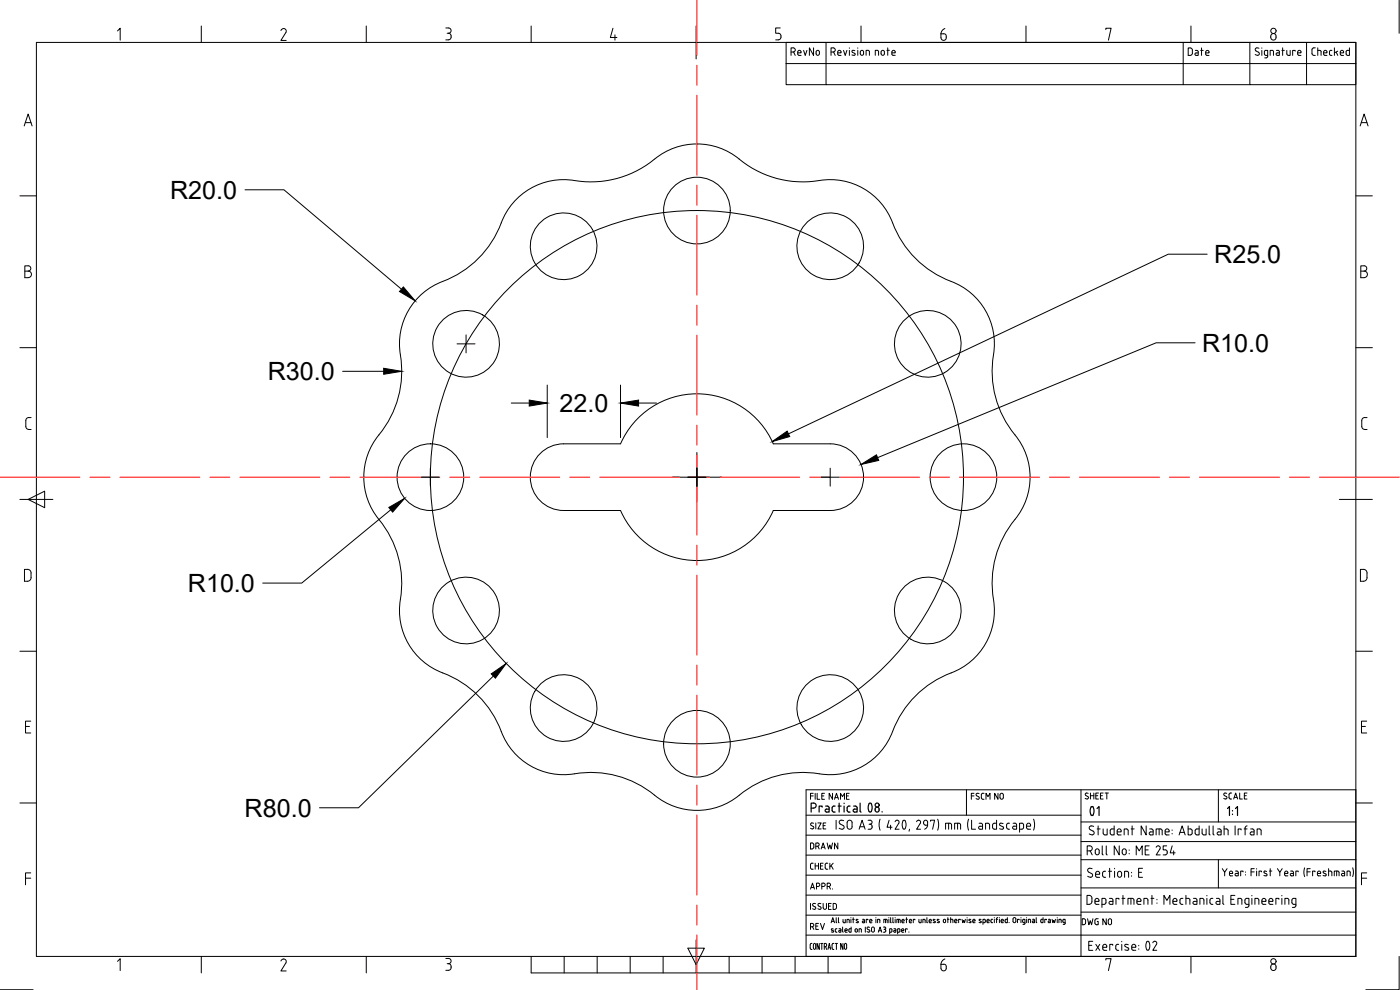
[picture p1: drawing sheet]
<svg xmlns="http://www.w3.org/2000/svg" width="420mm" height="297mm" viewBox="0 0 420 297" stroke-linecap="round" stroke-linejoin="round" font-family="sans-serif">
<defs><g id="words">
<text font-size="8.8" x="322.1" y="246.9">01</text>
<g font-size="7.5">
<text x="51.1" y="59.6">R20.0</text>
<text x="364.4" y="78.9">R25.0</text>
<text x="360.8" y="105.5">R10.0</text>
<text x="80.4" y="114.1">R30.0</text>
<text x="168" y="123.6">22.0</text>
<text x="56.4" y="177.6">R10.0</text>
<text x="73.4" y="245">R80.0</text>
</g>
<g font-size="5.7">
<text x="236" y="18">RevNo</text>
<text x="355.2" y="18">Date</text>
</g>
<text font-size="5.3" x="242" y="256.1">DRAWN</text>
<g font-size="4.9">
<text x="242" y="262.1">CHECK</text>
<text x="242" y="268.1">APPR.</text>
<text x="242" y="280.1">REV</text>
<text x="323.5" y="278.7">DWG NO</text>
</g>
</g></defs>
<!-- layer: Title Block -->
<g fill="none" stroke="#000" stroke-width=".3">
<path d="M10.9 12.7h396v274.3h-396zM35.3 9.3l.8-.8v3.6M60.4 7.8v4.9M84.3 9.2a.81 .81 0 0 1 1.1-.6 .81 .81 0 0 1 .4 1.2M85.8 9.8l-1.5 2.3h1.6M109.9 7.8v4.9M133.8 8.4h.8a.79 .79 0 0 1 .8 .8 .79 .79 0 0 1-.8 .8M134.2 10h.4M134.6 10a1 1 0 0 1 .8 1 1 1 0 0 1-.8 .9l-.8 .1M159.4 7.8v4.9M184 8.5l-.8 2.7h1.9M184.6 10.5v1.6"/>
<path d="M208.9 7.8v9.9M234.2 8.4h-1.4v1.6h.8a1 1 0 0 1 .8 1 1 1 0 0 1-.8 .9l-.8 .1M235.9 19.1v6.3h12M235.9 19.1h171M247.9 19.1v6.3h107.2M249.4 15.6h.7a.62 .62 0 0 0 .6-.6 .62 .62 0 0 0-.7-.6h-.6v2.2M250.2 15.6l.5 1M251.4 15.9h1a.52 .52 0 0 0-.3-.8 .52 .52 0 0 0-.7 .5l.1 .8 .3 .2M251.8 16.6h.6M253.2 15.1l.5 1.5 .5-1.5M254.9 14.4v.1M254.9 15.1v1.5"/>
<path d="M255.8 15.7l.7 .3 .2 .3-.3 .3-.7-.1M256.5 15.2h-.7v.5M257.4 14.4v.1M257.4 15.1v1.5M258.4 7.8v4.9M259.2 15.6v.5M259.2 15.6a.5 .5 0 0 0-.5-.5 .5 .5 0 0 0-.5 .5v.5a.51 .51 0 0 0 .5 .5 .51 .51 0 0 0 .5-.5M259.9 16.6v-1.5l1 .2v1.3M263.2 15.1h-.5v1.5M263.2 15.1l.4 .2 .1 1.3M265.4 15.6v.5M265.4 15.6a.5 .5 0 0 0-.5-.5 .5 .5 0 0 0-.5 .5v.5a.51 .51 0 0 0 .5 .5 .51 .51 0 0 0 .5-.5"/>
<path d="M266.2 15.1h.7M266.4 14.4v2.2M267.7 15.9h1a.52 .52 0 0 0-.4-.8 .52 .52 0 0 0-.6 .5v.8l.3 .2M268 16.6h.7M282.4 10.1h.8a.97 .97 0 0 1 .8 1.1 .97 .97 0 0 1-1.1 .9l-.4-.5zM283.6 8.6l-.7 .4-.5 1.2M307.9 7.8v4.9M331.9 8.9v-.4h1.6l-.8 3.6M355.1 12.7h-119.2v6.4M357.4 7.8v4.9M375.1 12.7v12.7h17M377.2 14.4l-.4 .1-.1 .5 1 .7a.55 .55 0 0 1 .1 .8 .55 .55 0 0 1-.9 0l-.2-.2"/>
<path d="M377.2 14.4l.6 .1M378.7 14.4v.1M378.7 15.1v1.5M379.5 16.2l.4 .4M379.9 15.1h.5v1.8M379.9 16.6h.5M379.9 15.1l-.4 .2v.9M380.4 16.9l-.2 .4-.6 .1M381.6 10.3a.89 .89 0 0 1 1.4 .7 .89 .89 0 0 1-1.4 .8l-.2-.6zM381.8 15.1h-.6v1.5M381.8 15.1l.3 .2 .1 1.3M383.1 15.1h.4"/>
<path d="M383.5 15.1l.5 .4M383.9 15.5v1.1h-.6M383.9 15.9l-.9 .1v.4l.3 .2M384.7 15.1h.7M384.9 14.4v2.2M386.2 15.1v1.1M386.2 16.2l.4 .4M387.2 15.1v1.5h-.6M388.7 15.4v-.3h-.8v1.5M389.4 15.9h1a.52 .52 0 0 0-.3-.8 .52 .52 0 0 0-.7 .5l.1 .8 .3 .2M389.8 16.6h.6M392.1 12.7h-37v12.7h20"/>
<path d="M392.1 12.7h14.8v12.7h-14.8zM394.3 16.6h.4M394.7 14.4h-.7l-.3 .5 .1 1.4 .5 .3M395.5 15.1h.5M395.5 14.4v2.2M396.1 15.1l.4 .4M396.5 15.5v1.1M397.2 15.6v.6M397.3 16.2l.3 .4M397.3 15.6a.52 .52 0 0 1 .6-.5 .52 .52 0 0 1 .3 .8h-1M397.6 16.6h.6M399 16.2l.4 .4"/>
<path d="M399.4 16.6h.3M399.4 15.1h.3M399.4 15.1l-.3 .2-.1 .9M400.5 14.4v2.2M401 15.6l.5 1M401.5 15.4l-1 .5M402.6 16.6h.6M403.2 15.6v.3h-1M403.2 15.6a.51 .51 0 0 0-.5-.5 .51 .51 0 0 0-.5 .5l.1 .8 .3 .2M404 16.2l.4 .4M404.4 15.1h.6M404.4 15.1l-.4 .2v.9"/>
<path d="M405 14.4v2.2h-.6M419.9 .1v9.9M7.3 37.8l1.1-3.6 1.2 3.6M7.6 36.8h1.7M408.2 37.8l1.2-3.6 1.2 3.6M408.5 36.8h1.7M6 58.8h4.9M406.9 58.8h5M409.4 79.8h-1v3.5h1M409.4 79.7a.79 .79 0 0 1 .8 .8 .79 .79 0 0 1-.8 .8 .98 .98 0 0 1 1 1 .98 .98 0 0 1-1 1M7.5 81.4h.9M8.5 81.3a.98 .98 0 0 1 .9 1 .98 .98 0 0 1-.9 1"/>
<path d="M8.5 81.3a.79 .79 0 0 0 .7-.8 .79 .79 0 0 0-.7-.8l-1 .1v3.5h.9M408.4 81.4h1M6 104.3h4.9M406.9 104.3h5M8.6 128.9h.7M9.3 125.3a1.19 1.19 0 0 0-1.5 .5l-.1 2.1a.9 .9 0 0 0 .9 .9M409.6 128.9h.7M410.3 125.3a1.19 1.19 0 0 0-1.5 .5l-.1 2.1a.9 .9 0 0 0 .9 .9M6 149.8h9.9M8.4 149.8l5-2.4v4.9zM402 149.8h9.9M7.3 170.8a1.61 1.61 0 0 1 1.8 .5l.2 2-.2 .7a1.66 1.66 0 0 1-1.8 .4z"/>
<path d="M408.3 170.8a1.61 1.61 0 0 1 1.8 .5l.2 2-.2 .7a1.66 1.66 0 0 1-1.8 .4zM6 195.4h4.9M406.9 195.4h5M7.7 218h1.1M9.2 216.4h-1.5v3.5h1.5M408.6 218h1.2M410.2 216.4h-1.6v3.5h1.6M243.2 238.8h.9M244.1 238h-.9v1.8M244.6 238v1.8M245.2 238v1.8h.8M246.6 238.8h.6"/>
<path d="M247.4 238h-.8v1.8h.8M249.9 238v1.8l-1.1-1.8v1.8M250.4 239.8l.6-1.8 .7 1.8M250.6 239.3h.9M252.2 239.8v-1.8l.6 1 .6-1v1.8M254 238.8h.6M254.8 238h-.8v1.8h.8M290 237v7.6M291.5 238.8h.8M292.3 238h-.8v1.8M293.3 238l-.4 .5 .8 .6M293.3 238l.5 .1"/>
<path d="M293.7 239.1a.49 .49 0 0 1 0 .7 .49 .49 0 0 1-.8-.2M295.3 238l-.6 .1-.2 .4 .1 1.1 .7 .2M295.9 239.8v-1.8l.6 1 .6-1v1.8M299.5 238v1.8l-1-1.8v1.8M300.2 238.3a.5 .5 0 0 1 .5-.3 .5 .5 0 0 1 .4 .5v.8a.51 .51 0 0 1-.5 .5 .51 .51 0 0 1-.5-.5zM324.4 237v50M365.7 237v9.6M367.5 238.7l.5 .3a.49 .49 0 0 1 0 .7 .49 .49 0 0 1-.7-.2M368.1 238a.46 .46 0 0 0-.6 0 .46 .46 0 0 0 0 .7M368.9 238.4v1.1l.7 .2M369.6 237.9l-.5 .1-.2 .4M370.2 239.7l.6-1.8 .6 1.8"/>
<path d="M370.4 239.3h.9M372 237.9v1.8h.9M373.4 238.7h.6M374.2 237.9h-.8v1.8h.8M406.9 237h-165v50M6 240.9h4.9M241.9 256.6h82.5M241.9 250.6h82.5M241.9 244.6h82.5M243.7 246.9l.5 .1M243.7 246.9l-.4 .5 .7 .6M244 248a.49 .49 0 0 1 0 .7 .49 .49 0 0 1-.7-.2"/>
<path d="M244.8 246.9v1.8M245.4 246.9h1l-1 1.8h1M247 247.7h.6M247.8 246.9h-.8v1.8h.8M324.4 257.9h82.5M324.4 246.6h82.5M406.9 240.9h5M7.7 263.5h1.5M9.2 261.9h-1.5v3.6M241.9 274.6h82.5M241.9 268.6h82.5M241.9 262.6h82.5"/>
<path d="M243.2 271.1v1.8M244.7 271.1a.47 .47 0 0 0-.6 0 .47 .47 0 0 0 0 .7l.5 .3a.48 .48 0 0 1 0 .8 .48 .48 0 0 1-.7-.3M245.7 271.8l.5 .3a.49 .49 0 0 1 0 .8 .49 .49 0 0 1-.7-.3M246.4 271.1a.47 .47 0 0 0-.7 0 .47 .47 0 0 0 0 .7M247 271.1l.1 1.2a.5 .5 0 0 0 .5 .5 .5 .5 0 0 0 .5-.5l-.1-1.2M248.6 271.9h.6M249.4 271.1h-.8v1.8h.8M251 272.3l-.2 .5-.8 .1v-1.8l1 .2v1M324.4 273.7h82.5M408.6 263.5h1.6M410.2 261.9h-1.6v3.6M0 297h9.9"/>
<path d="M35.3 288.4l.8-.8v3.6M60.4 287v4.9M84.3 288.3a.81 .81 0 0 1 1.1-.5 .81 .81 0 0 1 .4 1.1M85.8 289l-1.5 2.3h1.6M109.9 287v4.9M133.8 287.6h.8a.79 .79 0 0 1 .8 .7 .79 .79 0 0 1-.8 .8M134.2 289.1h.4M134.6 289.1a.79 .79 0 0 1 .8 .8M135.4 289.9v.4a.79 .79 0 0 1-.8 .8h-.8M159.4 287v4.9h99v-4.9M169.3 287v4.9M179.2 287v4.9"/>
<path d="M189.1 287v4.9M199 287v4.9M206.4 284.5h5l-2.5 4.9zM208.9 282v9.9M218.8 287v4.9M228.7 287v4.9M238.6 287v4.9M241.9 280.6h82.5M243.7 283.1h-.4l-.2 .4 .1 1.1 .5 .3M244.1 283.6v.8M244.1 283.5l.4-.5 .3 .5-.2 1.3h-.3l-.2-.5M245.9 283.1v1.8l-.7-1.8v1.8"/>
<path d="M246.3 283.1h.7M246.6 283.1v1.8M247.4 284.1l.6-.3-.1-.7h-.5v1.8M247.8 284.1l.3 .8M248.5 284.9l.4-1.8 .4 1.8M248.5 287v4.9M248.6 284.4h.6M250.3 283.1h-.4l-.2 .4 .1 1.1 .5 .3M250.7 283.1h.7M251 283.1v1.8M253 283.1v1.8l-.7-1.8v1.8M253.6 283.1h.3l.2 .4v1.1l-.3 .2-.4-.4z"/>
<path d="M282.4 289.3v1.2a.83 .83 0 0 0 1 .8 .83 .83 0 0 0 .6-1.2M282.4 289.3l1.2 .1 .4 .7M283.6 287.7l-.7 .5-.5 1.1M307.9 287v4.9M331.9 288v-.4h1.6l-.8 3.6M357.4 287v4.9M381.6 289.5a.89 .89 0 0 1 1.4 .7 .89 .89 0 0 1-1.4 .8l-.2-.6zM419.9 287v10h-10"/>
<circle cx="382.2" cy="9.3" r=".79"/>
<circle cx="382.2" cy="288.4" r=".79"/>
</g>
<g fill="none" stroke="#000" stroke-width=".36">
<path d="M243.4 242.5h.8M244.2 241h-.8v2.7M244.2 240.9a.75 .75 0 0 1 .7 .8 .75 .75 0 0 1-.7 .8M246.7 242.2v-.3h-.9v1.8M247.8 241.9h.8l.2 .5M248.1 242.8h.7M248.1 242.7a.46 .46 0 0 0-.5 .5 .46 .46 0 0 0 .5 .5M248.8 242.4v1.3h-.7M249.7 242.4v.7M249.7 243.1l.6 .6M250.3 241.9h.3M250.3 243.7h.3"/>
<path d="M250.3 241.9l-.6 .5M251.5 241.9h.9M251.8 241v2.7M253.3 241v.1M253.3 241.9v1.8M254.2 242.4v.7M254.3 243.1a.63 .63 0 0 0 .8 .6M255.1 241.9a.63 .63 0 0 0-.8 .5M256.2 241.9h.8l.2 .5M256.5 242.8h.7M256.5 242.7a.46 .46 0 0 0-.5 .5 .46 .46 0 0 0 .5 .5M257.2 242.4v1.3h-.7"/>
<path d="M258.1 243.3l.3 .4M258.1 241v2.4M260.8 241.1l-.2 1.5 .2 .9 .3 .2 .3-.2 .3-.9-.3-1.5M260.8 241.1h.6M262.6 243.1a.6 .6 0 0 0 .6 .6 .6 .6 0 0 0 .6-.6M263.8 242.8v.3M263.8 242.8a.64 .64 0 0 0-.7-.6 .64 .64 0 0 0-.5 .9M264.7 243.5v.2M368.4 242.6l.6-.6v2.7M369.9 243.2v.1M369.9 244.2v.2M370.8 242.6l.6-.6v2.7"/>
<circle cx="263.2" cy="241.6" r=".6"/>
</g>
<!-- layer: 0 -->
<g fill="none" stroke="#000" stroke-width=".3">
<path d="M73.5 56.9h11.7l35.3 29.9M362.3 76.3h-11.7l-114 53.9M102.8 111.4h12.3M120.2 106.5a30.6 30.6 0 0 1-7.5 25.3 20 20 0 0 0 1 24.1M120.2 106.5a20.2 20.2 0 0 1 14.2-22.7 30.7 30.7 0 0 0 16.7-18.5 20.2 20.2 0 0 1 22.9-10.9 30.8 30.8 0 0 0 23.8-7.7 20.2 20.2 0 0 1 25.3 2 30.8 30.8 0 0 0 24.4 5.3 20.2 20.2 0 0 1 21 14.4 30.7 30.7 0 0 0 18.5 16.7 20.2 20.2 0 0 1 10.9 23 30.7 30.7 0 0 0 7.7 23.7 20 20 0 0 1-1 24.1M137.2 103.2h5.4M139.9 100.5v5.4M164.2 115.5v15.8M186.2 115.5v15.8M358.7 102.9h-11.7l-83.6 34.4M153.4 120.9h5.4M169.1 133.2h17.1a25 25 0 0 1 23-15 25 25 0 0 1 22.9 15h17.1a10 10 0 0 1 10 10 10 10 0 0 1-10 10h-17.1"/>
<path d="M169.2 133.2a10 10 0 0 0-10 10 10 10 0 0 0 10 10M191.6 120.9h5.4M209.1 135.7v14.9M113.7 155.9a30 30 0 0 1 6.5 24M117.3 153l-26.7 21.9h-11.8M126.4 143.2h5.4M129.2 140.5v5.4M169.1 153.2h17.1M186.2 153.2a25 25 0 0 0 23 15 25 25 0 0 0 22.9-15M201.7 143.2h14.9M246.4 143.2h5.4M249.2 140.5v5.4"/>
<path d="M304.6 155.9a30 30 0 0 0-6.4 24M120.2 179.9a20.2 20.2 0 0 0 14.2 22.6 30.7 30.7 0 0 1 16.7 18.5 20 20 0 0 0 21.3 11.2M298.2 179.9a20.2 20.2 0 0 1-14.2 22.6 30.7 30.7 0 0 0-16.8 18.5 20.2 20.2 0 0 1-22.9 10.9 30.7 30.7 0 0 0-23.8 7.7 20.2 20.2 0 0 1-25.3-2 30 30 0 0 0-22.7-5.4M148.1 202.8l-40.5 39.6h-11.7M250.9 246.1v2.7M253.2 246.2a.71 .71 0 0 0-1.1 0 .71 .71 0 0 0 .1 1l.8 .5a.67 .67 0 0 1 .1 1 .67 .67 0 0 1-1 0l-.3-.2M255.7 246.9v1.2M255.7 246.8a.75 .75 0 0 0-.7-.7 .75 .75 0 0 0-.8 .7v1.3a.75 .75 0 0 0 .8 .7 .75 .75 0 0 0 .7-.8M257.8 248.8l.9-2.7 .9 2.7M258.1 248.1h1.3M260.5 246.1h.6a.6 .6 0 0 1 .6 .6 .6 .6 0 0 1-.6 .6M260.8 247.3h.3"/>
<path d="M261.1 247.3a.77 .77 0 0 1 .6 .7 .77 .77 0 0 1-.6 .8h-.6M264.1 245.8l-.3 1.6 .3 1.7M266.8 246.1l-.6 2.1h1.5M267.3 247.6v1.2M268.6 246.5a.61 .61 0 0 1 .9-.4 .61 .61 0 0 1 .2 .9l-1.1 1.8h1.2M271 246.2l.3-.1a1.81 1.81 0 0 1 0 2.7l-.3-.1M271 246.2l-.2 1 .2 1.4M273 248.8l-.2 .6M275.1 246.5a.61 .61 0 0 1 .8-.4 .61 .61 0 0 1 .3 .9l-1.1 1.8h1.2M277.2 246.7v.3M277.2 246.7a.6 .6 0 0 1 .6-.6 .6 .6 0 0 1 .6 .6M277.2 247l.2 .4 .4 .2"/>
<path d="M277.8 247.6h.6M278.4 246.7a1.72 1.72 0 0 1-.9 2.1M279.3 246.4v-.3h1.2l-.6 2.7M281.4 245.8l.3 1.6-.3 1.7M283.8 248.8v-1.8l1.5 .1 .3 .4v1.3M284.7 247v1.8M287.4 247v1.8M287.8 247h-1.3v1.8M287.8 247l.4 .3 .1 1.5M290.7 245.8l-.3 1.6 .3 1.7M291.6 246.1v2.7h1.2M293.8 247h.6"/>
<path d="M294.4 247l.4 .3 .1 1.5-1-.1a.46 .46 0 0 1-.2-.5 .46 .46 0 0 1 .4-.3h.8M295.8 248.8v-1.8l1.1 .3 .1 1.5M299.1 246.1v2.7l-.9-.1-.3-.4 .1-1 1.1-.3M300 248.6l.8 .2M301 247.1a.55 .55 0 0 0-.6-.2 .55 .55 0 0 0-.4 .7l1.1 .6v.4l-.3 .2M302.1 247.5v.8M302.1 248.3l.5 .5M302.6 248.8h.4M302.6 247h.4M302.6 247l-.5 .5M304 247h.6M304.6 247l.4 .2 .1 1.6-1-.1a.46 .46 0 0 1-.2-.5 .46 .46 0 0 1 .4-.3h.8"/>
<path d="M306 248.8l1.1-.3a1.33 1.33 0 0 0-.2-1.4l-.9-.1v2.7M308.5 248.8h.8M309.3 247.6v.3h-1.2M309.3 247.6a.61 .61 0 0 0-.6-.6 .61 .61 0 0 0-.6 .6l.1 1 .4 .2M310.2 245.8l.3 1.6-.3 1.7M324.4 252.5h82.5M326.3 255.3h.8a.75 .75 0 0 0 .7-.8 .75 .75 0 0 0-.8-.7h-.7v2.7M327.2 255.3l.6 1.2M328 249.4a.67 .67 0 0 1 .2 1 .67 .67 0 0 1-1-.1l-.3-.1M328.7 255.9v-.6a.6 .6 0 0 1 .6-.6 .6 .6 0 0 1 .6 .6v.6M328.7 255.9a.6 .6 0 0 0 .6 .6 .6 .6 0 0 0 .6-.6M329.6 247.8v2.7"/>
<path d="M330.8 253.8v2.4l.3 .3M332 253.8v2.4l.3 .3M332.3 248.7v1.8l-1-.1-.2-.4M334.4 247.8v2.7l-1-.1-.2-.4M335.3 249.6h1.2a.62 .62 0 0 0-.4-.9 .62 .62 0 0 0-.8 .6v1l1.2 .2M335.9 253.8v2.7l-1.5-2.7v2.7M336.8 255.9v-.6a.6 .6 0 0 1 .6-.6 .6 .6 0 0 1 .6 .6v.6M336.8 255.9a.6 .6 0 0 0 .6 .6 .6 .6 0 0 0 .6-.6M337.4 250.5v-1.8l1.1 .3 .1 1.5M338.9 255v.2M338.9 256.1v.1M339.5 248.7h.9"/>
<path d="M339.8 247.8v2.7M341 256.5v-2.7l.9 1.5 .9-1.5v2.7M343.7 255h.9M344 247.8v2.7l-1.5-2.7v2.7M344.9 253.8h-1.2v2.7h1.2M345 248.7l.8 .1 .3 .4v1.3h-1a.46 .46 0 0 1-.2-.6 .46 .46 0 0 1 .4-.3h.8M347 250.5v-1.8l1.5 .1 .3 .4v1.3M347.6 253.8l-.6 .4M347.6 253.8l.5 .3 .1 .4-1.2 2h1.2M347.9 248.7v1.8M349.1 256.5h.6M349.7 249.6h1.2a.63 .63 0 0 0-.4-.9 .63 .63 0 0 0-.8 .6v1l.4 .2"/>
<path d="M349.7 255l.6 .3v.6M350.1 250.5h.8M350.1 253.8h-1v1.2h.6M350.3 255.9l-.2 .4-.4 .2M351.8 249v.2M351.8 250.1v.1M351.8 253.8l-.6 2.1h1.5M352.2 255.3v1.2M353.9 250.5l.9-2.7 .9 2.7M354.1 249.8h1.3M356.6 247.8v2.7l.9-.1 .3-.4-.1-1-.4-.3h-.7M358.7 249.2v.8"/>
<path d="M359.9 247.8v2.7l-1-.1-.2-.4M359.9 248.7l-1 .1-.2 .4M360.8 248.7v1.3M360.8 250l.5 .5M362 248.7v1.8h-.7M362.9 247.8v2.4l.3 .3M364.1 247.8v2.4M364.1 250.2l.3 .3M365.4 248.7l.8 .1 .3 .4v1.3h-.8M365.7 257.9v8.5M365.7 249.6h.8M365.7 249.6a.46 .46 0 0 0-.4 .5 .46 .46 0 0 0 .4 .4"/>
<path d="M367.4 248.7h.6M367.4 247.8v2.7M368.1 248.7l.4 .3 .1 1.5M370.7 247.8v2.7M372.5 249v-.3h-.9v1.8M373.4 248.7h.9M374.3 247.8l-.6 .4v2.3M375.3 248.7l.8 .1 .3 .4M375.6 249.6h.8M375.6 249.6a.46 .46 0 0 0-.4 .5 .46 .46 0 0 0 .4 .4M376.4 249.2v1.3h-.8M378 248.7h-.7v1.8"/>
<path d="M378 248.7l.4 .3 .1 1.5M249.4 276.9l.5-1.6 .5 1.6M249.6 276.4h.7M249.7 278.7l.4 .1M250.1 279.3l.1 .2-.2 .2M251 275.3v1.4l.1 .2M251.2 278.7h-.4l-.1 .3v.5l.5 .2M251.6 275.3l.1 1.4 .1 .2M251.8 278.7h.4l.2 .3v.7l-.6-.1v-.4h.6M252.9 278.2v1.3M252.9 279.5l.2 .2M253 275.9v.8l.3 .2h.4v-1"/>
<path d="M253.6 279.2h.7l-.2-.5-.5 .1v.6l.1 .2 .6 .1M254.6 275.9h-.4v1M254.6 275.8l.3 .3M254.9 276.1v.8M255.1 278.7h.3M255.1 278.6l-.3 .4v.5l.3 .2M255.4 275.3v.1M255.4 275.9v1M255.4 278.2v1.5h-.3M255.9 275.9h.5M256.1 275.3v1.6M257 276.2l.6 .5-.2 .2-.5-.1"/>
<path d="M257.3 279v.3M257.3 279l-.1-.3h-.4l-.2 .6 .4 .4 .3-.4M257.5 275.9h-.5v.3M257.8 279.7v-1l.7 .1v.9M258.9 275.8l.4 .1 .2 .2M259.5 276.1v.8l-.7-.2 .1-.3h.6M259.7 278.2v1.5M260.5 276v-.2h-.5v1.1M261 278.2h-.6l-.2 .2 .1 .3 .6 .3a.42 .42 0 0 1 0 .7 .42 .42 0 0 1-.7-.2M261 276.4h.7l-.2-.5-.5 .1v.6l.1 .2 .6 .1M262.4 278.6v.7M262.4 278.6l-.2-.4h-.4l-.2 1.1 .4 .4 .4-.5"/>
<path d="M262.9 275.3v.1M262.9 275.8v1.1M263.6 279.7l.5-1.5 .5 1.5M263.7 279.3h.8M263.8 275.8h-.4v1.1M263.8 275.8l.3 .3M264.1 276.1v.8M265.1 278.2l.7 .1v.4l-.3 .1M265.3 278.8h.2M265.5 278.8l.3 .2v.5l-.7 .2M265.7 275.8v1.1M266.3 276.1v.8"/>
<path d="M266.3 276.1l-.2-.2-.9-.1v1.1M266.8 275.3v.1M266.8 275.8v1.1M267 279.7l.7-.2-.2-.8h-.5v1.5M267.3 275.3v1.4l.2 .2M268 275.3v1.4l.1 .2M268.3 278.7h.3M268.6 278.6l.3 .4M268.6 275.3v.1M268.6 275.8v1.1M268.9 279v.7l-.7-.1 .1-.4h.6M269.4 279.7l.6-.2-.1-.8h-.5v1.5"/>
<path d="M269.7 275.8v1.1M270.2 276.1v.8M270.2 276.1l-.2-.2-.8-.1v1.1M270.7 276.4h.7l-.2-.5-.5 .1v.6l.1 .2 .6 .1M271.3 279v.2h-.7M271.3 279l-.4-.4-.3 .4v.6l.7 .1M271.9 275.8h.5M272 275.3v1.6M272.3 278.8v-.1h-.5v1M272.8 279.6v.1M273.6 276.2v.2h-.7M273.6 276.2l-.3-.4-.4 .4v.5l.7 .2"/>
<path d="M274.6 276v-.2h-.5v1.1M275.8 275.8v.9l.3 .2h.4v-1.1M277.6 276.1v.8M277.7 276.1l-.2-.2-.5-.1v1.1M278.2 275.3v1.4l.2 .2M278.8 276.4h.7l-.1-.5-.5 .1-.1 .6 .2 .2 .5 .1M280.1 276.2l.5 .2M280.6 276.4l.1 .4h-.7M280.6 275.9h-.5v.3M281.3 276.2l.5 .2M281.8 276.4l.1 .4h-.6M281.8 275.9h-.5v.3"/>
<path d="M283.8 276.2v.3M283.8 276.2l-.2-.3h-.3l-.2 .6 .4 .3 .3-.3M284.3 275.8h.5M284.5 275.3v1.5M285.3 275.8l.7 .2v.8M285.3 275.3v1.5M286.5 276.2v.4M286.5 276.6l.1 .2h.6M286.5 276.2l.4-.4 .3 .4v.1h-.7M288.2 276v-.2h-.5v1M288.7 275.8l.3 1 .2-.6 .3 .6 .2-1M290.2 275.3v.1"/>
<path d="M290.2 275.8v1M291.3 276.4l.1 .4h-.6M291.4 275.9l-.6 .1 .5 .4M292 276.6l.1 .2h.5M292.6 276.2v.1h-.6M292.7 276.2l-.2-.3h-.4l-.1 .7M293.9 276.2l.5 .2M294.4 276.4v.4h-.6M294.4 275.9h-.5v.3M295 276.8l.7-.1-.1-.8-.6-.1v1.6M296.2 276.6l.1 .2h.6M296.2 276.3h.7v-.3l-.5-.1-.2 .7"/>
<path d="M297.9 275.8l-.4 .1-.1 .2v.6l.5 .1M298.4 275.3v.1M298.4 275.8v1M298.9 275.8h.5M299.4 275.3l-.3 .3v1.2M299.9 275.3v.1M299.9 275.8v1M300.4 276.2v.4M300.5 276.6l.1 .2h.5M300.5 276.2l.3-.4 .4 .4-.1 .1h-.7M301.9 275.8h.4M302 275.8l-.4 .3 .1 .6 .3 .1"/>
<path d="M302.3 275.3v1.5h-.4M302.8 276.8h.1M304.9 275.7v.7M304.9 275.7l-.2-.3h-.5l-.2 1 .5 .4 .4-.4M305.9 276v-.2h-.5v1M306.4 275.3v.1M306.4 275.8v1M307.6 276.8l-.6-.1 .1-.8 .5-.1v1.2l-.1 .3-.5 .1M308.1 275.3v.1M308.1 275.8v1M309.3 276.1v.7M309.3 276.1l-.1-.2-.6-.1v1"/>
<path d="M309.9 275.8l.4 .1 .2 .2v.7h-.5M310 276.3h.5M310.1 276.3l-.3 .3 .3 .2M311 276.7l.2 .1M311 275.3v1.4M313 275.3v1.5h-.5l-.1-.8 .6-.2M314 276v-.2h-.5v1M314.6 275.8l.5 .1 .2 .2-.1 .7h-.5v-.4l.5-.1M315.7 275.8l.3 1 .3-.6 .2 .6 .3-1M317.3 275.3v.1M317.3 275.8v1M317.8 276.8v-1l.7 .2v.8"/>
<path d="M319.3 275.8h.4v1.2l-.2 .3-.4 .1M319.3 276.8h.4M319.3 275.8l-.3 .3v.6l.3 .1M324.4 266.4h82.5M326.7 261.7l.9 .4a.67 .67 0 0 1 .1 1 .67 .67 0 0 1-1 0l-.3-.2M327.7 270.5a.81 .81 0 0 1-.8 .8M327.7 270.5v-1a.81 .81 0 0 0-.8-.8h-.7v2.6h.7M327.8 260.7a.71 .71 0 0 0-1.1-.1 .71 .71 0 0 0 0 1M328.6 270.9l.2 .4h1M328.6 270.5h1.2a.63 .63 0 0 0-.4-.9 .63 .63 0 0 0-.8 .5v.8M328.8 262l.1 1 1.1 .2M328.8 262a.6 .6 0 0 1 .6-.6 .6 .6 0 0 1 .6 .6"/>
<path d="M330 262v.3h-1.2M330.7 271.3h.7M330.9 261.9v.8M330.9 262.7l.5 .5M331.4 263.2h.4M331.4 261.4h.4M331.4 261.4l-.5 .5M331.9 270.1l-.2-.5-1-.1v2.8M331.9 270.1l-.1 1-.4 .2M332.7 261.4h.9M333 269.5l.8 .1 .2 .5M333 260.5v2.7"/>
<path d="M333.3 270.5h.7M334 270.1v1.2h-.9a.46 .46 0 0 1-.3-.5 .46 .46 0 0 1 .5-.4M334.5 260.5v.2M334.5 261.4v1.8M335.6 261.6l.4-.2 .4 .2 .2 1a.6 .6 0 0 1-.6 .6 .6 .6 0 0 1-.6-.6zM335.8 269.8v-.3h-.9v1.8M336.7 269.5h.9M337 268.7v2.6M338.2 261.4h-.7v1.8M338.2 261.4l.4 .3 .1 1.5M339.4 269.5v1.8M339.6 261.7v.2"/>
<path d="M339.6 262.8v.1M340.3 270.1l-.2-.5-1.6-.1v1.8M340.3 270.1v1.2M341.2 270.9l.2 .4h1M341.2 270.5h1.2a.63 .63 0 0 0-.4-.9 .63 .63 0 0 0-.8 .5v.8M341.7 261.7h.9M342.9 260.5h-1.2v2.7h1.2M344.5 270.1l-.2-.5-1-.1v1.8M344.5 270.1v1.2M345.4 269.5h.9M345.7 268.7v2.6M347.2 269.8v.2"/>
<path d="M347.2 270.9v.1M349.3 271.3v-2.6l.9 1.5 .9-1.5v2.6M352 270.5h1.2a.63 .63 0 0 0-.4-.9 .63 .63 0 0 0-.8 .5v.8M352 270.9l.2 .4h1M354.1 270.1l.1 1 .4 .2M354.6 271.3h.4M355 269.5l-.6 .1-.3 .5M355.9 269.5l1 .1 .2 .5M355.9 268.7v2.6M357.1 270.1v1.2M358.2 269.5l.8 .1 .2 .5M358.5 270.5h.7"/>
<path d="M359.2 270.1v1.2h-1a.46 .46 0 0 1-.2-.5 .46 .46 0 0 1 .5-.4M361.3 270.1l-.2-.5-1-.1v1.8M361.3 270.1v1.2M362.2 268.7v.1M362.2 269.5v1.8M363.1 270.1l.1 1 .5 .2M363.6 271.3h.4M364 269.5a.63 .63 0 0 0-.9 .6M365.1 269.5l.8 .1 .2 .5M365.4 270.5h.7M366.1 270.1v1.2h-1a.46 .46 0 0 1-.2-.5 .46 .46 0 0 1 .5-.4M366.8 260.6l.7 1.1 .8-1.1"/>
<path d="M367 271l.3 .3M367 268.7v2.3M367.5 261.7v1.1M369 262.1h.9v-.3a.48 .48 0 0 0-.5-.4 .48 .48 0 0 0-.4 .4v.8l.9 .2M369.4 269.8h.9M370.6 268.7h-1.2v2.6h1.2M370.8 261.4h.4M371.2 261.4l.4 .2v1.2l-.9-.2 .1-.5h.8M372.7 270.1v1.2M372.7 270.1l-.2-.5-1-.1v1.8M373.1 261.6v-.2h-.8v1.4M373.6 270.1l.1 1 .5 .2"/>
<path d="M373.6 270.1l.3-.5 .9-.1v2.2M373.8 272.3h.5M373.8 261.6v.1M373.8 262.4v.2M374.1 271.3h.7M374.8 271.7l-.5 .5M375.5 261.6h.9M375.7 268.7v.1M375.7 269.5v1.8M376.4 260.6h-.9v2.2M377.1 260.6v.2M377.1 261.4v1.4"/>
<path d="M377.3 269.5h-.7v1.8M377.3 269.5l.5 .6M377.8 270.1v1.2M378.6 261.6v-.2h-.8v1.4M378.7 270.9l.2 .4h1M378.7 270.5h1.2a.63 .63 0 0 0-.4-.9 .63 .63 0 0 0-.8 .5v.8M379.3 262.7l.7 .1M379.4 261.9l.9 .5-.3 .4M379.6 261.4l.5 .1M379.6 261.4l-.3 .2 .1 .3M380.8 270.9l.5 .4M380.8 270.5h1.2a.63 .63 0 0 0-.4-.9 .63 .63 0 0 0-.8 .5v.8"/>
<path d="M381 261.4h.7M381.2 260.6v2.2M381.3 271.3h.7M383.4 260.6l.7 1.1 .7-1.1M383.8 269.8v-.3h-.9v1.8M384.1 261.7v1.1M384.7 268.7v.1M384.7 269.5v1.8M385.5 261.8l.2 .9 .8 .1M385.6 261.8a.5 .5 0 0 1 .6-.4 .5 .5 0 0 1 .3 .7h-1M386.8 270.1v1.2M386.8 270.1l-.2-.5-1-.1v1.8"/>
<path d="M387.3 261.4h.7l.2 .4v1l-.8-.1-.2-.3 .2-.3h.8M387.7 270.1l.1 1 .4 .2M387.7 270.1l.3-.5 .9-.1v2.2M387.9 272.3h.5M388.2 271.3h.7M388.9 271.7l-.5 .5M389.6 261.6v-.2h-.7v1.4M391.5 260.4l-.2 1 .2 1.6M392.3 261.6h.9M393.2 260.6h-.9v2.2M394.7 261.6v-.2h-.8v1.4M395.4 262.1h.9v-.3a.49 .49 0 0 0-.4-.4 .49 .49 0 0 0-.5 .4v.8l.3 .2"/>
<path d="M395.7 262.8h.6M397.1 262.7l.6 .1M397.2 261.9l.8 .5-.3 .4M397.9 261.5l-.7-.1v.5M398.7 261.4l1 .2v1.2M398.7 260.6v2.2M400.4 262.8v-1.4l1.4 .2 .1 1.2M401.2 261.4v1.4M402.7 261.4h.6l.2 .4v1l-.7-.1-.2-.3 .2-.3h.7M404.8 261.4h-.5v1.4M404.8 261.4l.4 .2v1.2M405.9 260.4l.3 1-.3 1.6"/>
<path d="M324.4 280.6h82.5M326.7 283.6h1M328 282.4h-1.3v2.7h1.3M328.9 283.3l1.2 1.8M330.1 283.3l-1.2 1.8M331 284.2h1.1a.62 .62 0 0 0-.4-.8 .62 .62 0 0 0-.7 .5v1l1.1 .2M333.9 283.6v-.3h-.8v1.8M335.7 283.3a.63 .63 0 0 0-.8 .6v.7a.65 .65 0 0 0 .8 .5M336.7 282.4v.2M336.7 283.3v1.8M337.7 284l.9 .4M338.6 284.4l.2 .3-.2 .4-1-.1"/>
<path d="M338.6 283.5a.56 .56 0 0 0-.7-.3 .56 .56 0 0 0-.3 .7l.1 .1M339.7 284.2h1.2a.63 .63 0 0 0-.5-.8 .63 .63 0 0 0-.7 .5l.2 1.2h1M341.8 283.6v.2M341.8 284.7v.1M344.2 282.6l.3-.2a1.82 1.82 0 0 1 0 2.7l-.3-.1-.3-1zM346 282.9a.61 .61 0 0 1 .8-.4 .61 .61 0 0 1 .3 .8l-1.1 1.8h1.2"/>
<circle cx="169.2" cy="73.9" r="10"/>
<circle cx="209.2" cy="63.2" r="10"/>
<circle cx="249.2" cy="73.9" r="10"/>
<circle cx="139.9" cy="103.2" r="10"/>
<circle cx="278.4" cy="103.2" r="10"/>
<circle cx="129.2" cy="143.2" r="10"/>
<circle cx="209.1" cy="143.2" r="80"/>
<circle cx="289.1" cy="143.2" r="10"/>
<circle cx="139.9" cy="183.2" r="10"/>
<circle cx="278.4" cy="183.2" r="10"/>
<circle cx="169.2" cy="212.4" r="10"/>
<circle cx="249.2" cy="212.4" r="10"/>
<circle cx="209.2" cy="223.2" r="10"/>
</g>
<!-- layer: CENTRE -->
<g fill="none" stroke="#f00" stroke-width=".3">
<path d="M209.1 .1v16.5M209.1 19.6v6M209.1 28.6v24M209.1 55.5v6.1M209.1 64.6v23.9M209.1 91.6v6M209.1 100.5v24.1M209.1 127.6v5.9M209.1 136.6v24M0 143.2h24M27 143.2h6M36 143.2h24"/>
<path d="M63 143.2h6M72 143.2h24M99 143.2h6M108 143.2h24M135 143.2h6M144 143.2h24M171 143.2h6M180 143.2h24M207 143.2h6M216 143.2h24M243 143.2h6M252 143.2h24"/>
<path d="M279 143.2h6M288 143.2h24M315 143.2h6M324 143.2h24M351 143.2h6M360 143.2h24M387 143.2h6M396 143.2h24M209.1 163.6v6M209.1 172.6v24M209.1 199.5v6.1M209.1 208.6v23.9"/>
<path d="M209.1 235.5v6.1M209.1 244.5v24M209.1 271.6v5.9M209.1 280.6v16.4"/>
</g>
<!-- layer: 0 -->
<path d="M121.1 86.1l3.5 4.2-4.7-2.8zM115.1 110.5l5.4 .9-5.4 .9zM158.8 120l5.4 .9-5.4 .9zM186.2 120.9l5.4-.9v1.8zM231.8 132.5l4.4-3.1 .8 1.6zM258.4 139.4l4.6-2.9 .7 1.6zM116.7 152.3l4.7-2.8-3.6 4.2zM147.4 202.2l4.5-3.1-3.2 4.4z" fill="#000" stroke="#000" stroke-width=".3"/>
<use href="#words"/>
</svg>
